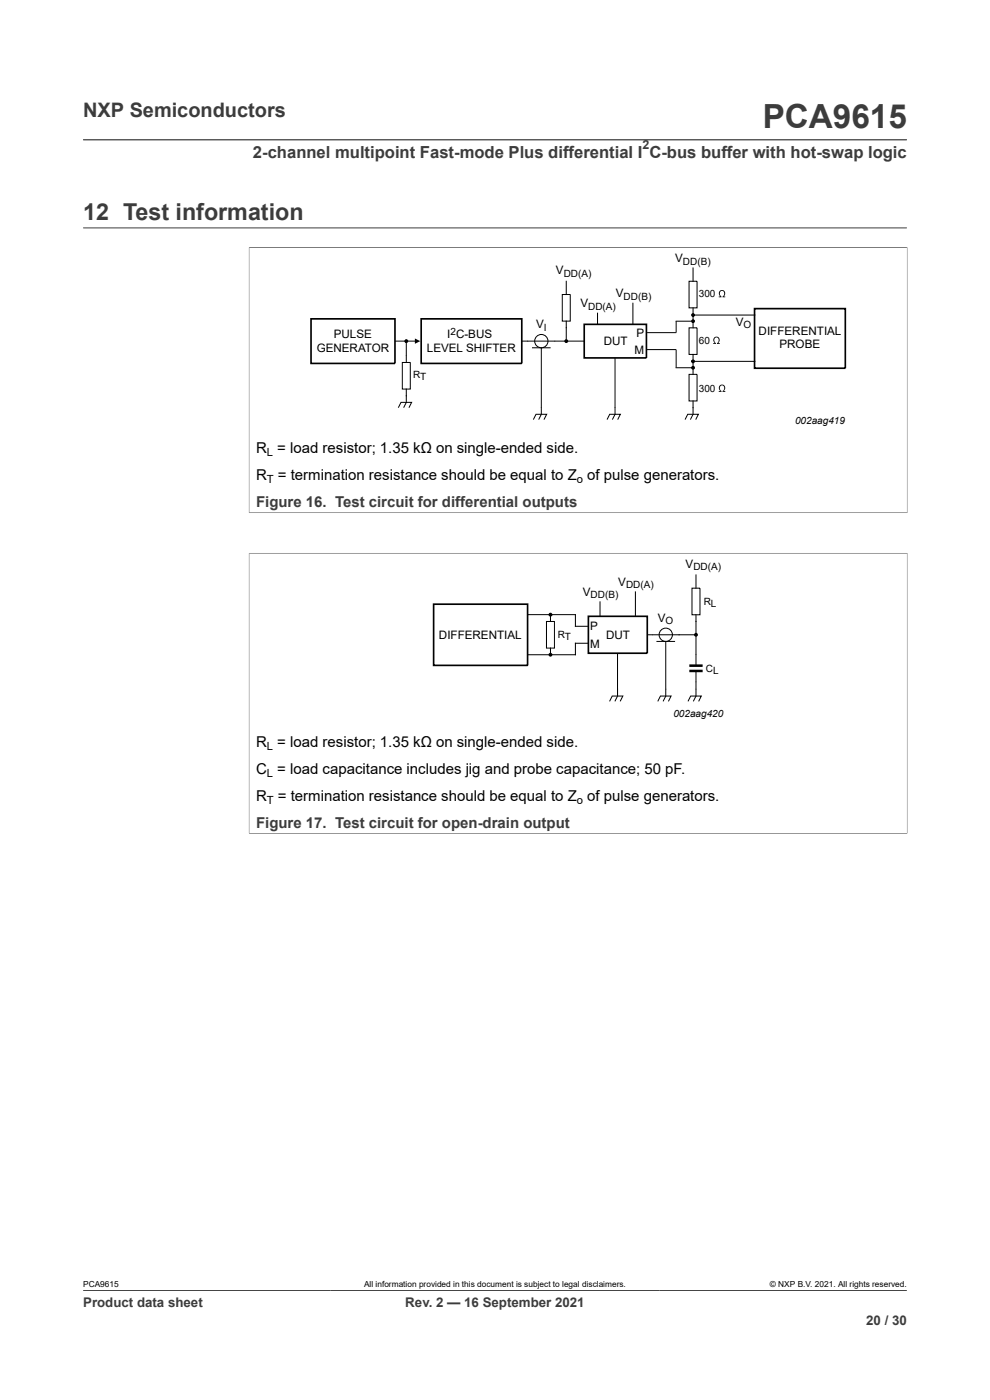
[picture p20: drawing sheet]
<svg xmlns="http://www.w3.org/2000/svg" width="210mm" height="297mm" viewBox="0 0 210 297" stroke-linecap="round" stroke-linejoin="round" font-family="sans-serif">
<defs><g id="words">
<text font-size="7.1" fill="#3c3c3c" x="161.8" y="27.2">PCA9615</text>
<text font-size="4.9" fill="#3c3c3c" x="17.6" y="46.6">12 Test information</text>
<text font-size="4.2" fill="#3c3c3c" x="17.6" y="24.8">NXP Semiconductors</text>
<text font-size="3.5" fill="#3c3c3c" x="53.6" y="33.5">2-channel multipoint Fast-mode Plus differential I C-bus buffer with hot-swap logic</text>
<g font-size="3.2">
<text x="54.3" y="96.2">R = load resistor; 1.35 kΩ on single-ended side.</text>
<text x="54.3" y="101.9">R</text>
<text x="59" y="101.9">= termination resistance should be equal to Z of pulse generators.</text>
<text x="54.3" y="158.5">R = load resistor; 1.35 kΩ on single-ended side.</text>
<text x="54.3" y="164.2">C = load capacitance includes jig and probe capacitance; 50 pF.</text>
<text x="54.3" y="169.9">R</text>
<text x="59" y="169.9">= termination resistance should be equal to Z of pulse generators.</text>
</g>
<g font-size="3.2" fill="#3c3c3c">
<text x="54.3" y="107.6">Figure 16. Test circuit for differential outputs</text>
<text x="54.3" y="175.6">Figure 17. Test circuit for open-drain output</text>
</g>
<g font-size="2.8" fill="#3c3c3c">
<text x="17.6" y="277.3">Product data sheet</text>
<text x="86" y="277.3">Rev. 2 — 16 September 2021</text>
<text x="183.7" y="281">20 / 30</text>
</g>
<text font-size="2.6" fill="#3c3c3c" x="136.3" y="31.6">2</text>
<g font-size="2.5">
<text x="117.9" y="58.2">V</text>
<text x="143.2" y="55.7">V</text>
<text x="123.1" y="65.2">V</text>
<text x="130.6" y="63.1">V</text>
<text x="70.8" y="71.7">PULSE</text>
<text x="94.9" y="71.7">I C-BUS</text>
<text x="113.7" y="69.7">V</text>
<text x="135" y="71.5">P</text>
<text x="156.1" y="69.1">V</text>
<text x="160.9" y="71">DIFFERENTIAL</text>
<text x="67.2" y="74.7">GENERATOR</text>
<text x="90.6" y="74.7">LEVEL SHIFTER</text>
<text x="128.1" y="73.2">DUT</text>
<text x="134.6" y="75.1">M</text>
<text x="165.3" y="73.9">PROBE</text>
<text x="131.1" y="124.3">V</text>
<text x="145.4" y="120.5">V</text>
<text x="123.6" y="126.4">V</text>
<text x="139.6" y="132">V</text>
<text x="93.1" y="135.5">DIFFERENTIAL</text>
<text x="125.2" y="133.7">P</text>
<text x="125.2" y="137.4">M</text>
<text x="128.6" y="135.5">DUT</text>
</g>
<g font-size="2.4">
<text x="56.6" y="96.8">L</text>
<text x="56.6" y="102.5">T</text>
<text x="122.4" y="102.5">o</text>
<text x="56.6" y="159.1">L</text>
<text x="56.6" y="164.8">L</text>
<text x="56.6" y="170.5">T</text>
<text x="122.4" y="170.5">o</text>
</g>
<g font-size="2.1">
<text x="119.6" y="58.7">DD(A)</text>
<text x="144.9" y="56.1">DD(B)</text>
<text x="124.8" y="65.7">DD(A)</text>
<text x="132.3" y="63.6">DD(B)</text>
<text x="148.2" y="63.1">300</text>
<text x="95.6" y="71">2</text>
<text x="115.4" y="70.2">I</text>
<text x="157.7" y="69.6">O</text>
<text x="148.2" y="72.9">60</text>
<text x="87.6" y="80.3">RT</text>
<text x="148.2" y="83.1">300</text>
<text x="168.7" y="89.9">002aag419</text>
<text x="132.8" y="124.8">DD(A)</text>
<text x="147.1" y="121">DD(A)</text>
<text x="125.3" y="126.9">DD(B)</text>
<text x="149.3" y="128.3">RL</text>
<text x="118.3" y="135.3">RT</text>
<text x="141.2" y="132.4">O</text>
<text x="149.7" y="142.5">CL</text>
<text x="142.9" y="152.2">002aag420</text>
</g>
<g font-size="1.8">
<text x="17.6" y="273.1">PCA9615</text>
<text x="77.2" y="273.1">All information provided in this document is subject to legal disclaimers.</text>
<text x="163.3" y="273.1">© NXP B.V. 2021. All rights reserved.</text>
</g>
</g></defs>
<path d="M17.6 29.7h174.8M17.6 48.3h174.8M52.8 52.5h139.7M52.8 52.4v56.4M192.4 52.4v56.4M52.8 108.8h139.7M52.8 117.4h139.7M52.8 117.3v59.6M192.4 117.3v59.6M52.8 176.8h139.7M17.6 273.8h174.8" fill="none" stroke="#3c3c3c" stroke-width=".21"/>
<path d="M66 67.6h17.8v9.5h-17.8zM89.3 67.6h21.4v9.5h-21.4zM123.9 68.8h13.2v7.1h-13.2zM160.1 65.5h19.2v12.6h-19.2zM92 128.2h19.9v13h-19.9zM124.8 130.7h12.5v7.9h-12.5z" fill="none" stroke="#000" stroke-width=".35"/>
<g fill="#000">
<path d="M88 71.8l1.1 .6-1.1 .5zM151.5 71.6a.72 .72 0 0 1 1.1 .1 .72 .72 0 0 1-.3 1.1h.4v.2h-.6v-.2a.57 .57 0 0 0 .4-.8 .57 .57 0 0 0-.9-.2l-.1 .1a.7 .7 0 0 0 .4 .9v.2h-.6v-.2h.3l-.3-.7zM152.7 61.7a.72 .72 0 0 1 1 .1 .72 .72 0 0 1-.2 1.1h.3v.2h-.5v-.2a.57 .57 0 0 0 .4-.8 .57 .57 0 0 0-.9-.2l-.1 .1a.7 .7 0 0 0 .4 .9v.2h-.6v-.2h.3l-.3-.7zM152.7 81.8a.72 .72 0 0 1 1 .1 .72 .72 0 0 1-.2 1h.3v.2h-.5v-.1a.57 .57 0 0 0 .4-.8 .57 .57 0 0 0-.9-.3l-.1 .2a.7 .7 0 0 0 .4 .9v.1h-.6v-.2h.3l-.3-.6z"/>
<circle cx="86.2" cy="72.4" r=".28"/>
<circle cx="120.1" cy="72.4" r=".28"/>
<circle cx="147" cy="76.7" r=".28"/>
<circle cx="147" cy="66.8" r=".28"/>
<circle cx="147" cy="78" r=".28"/>
<circle cx="147" cy="68.1" r=".28"/>
<circle cx="116.8" cy="138.9" r=".28"/>
<circle cx="116.8" cy="130.4" r=".28"/>
<circle cx="147.6" cy="134.7" r=".28"/>
</g>
<g fill="none" stroke="#000" stroke-width=".21">
<path d="M120.1 59.7v2.8M146.2 59.7h1.7v5.6h-1.7zM147 56.8v2.9M83.8 72.4h4.6M85.3 76.9h1.7v5.6h-1.7zM86.2 72.4v4.5M110.7 72.4h13.2M112.9 73.8h3.9M114.8 73.8v14.1l-.5 1.1M119.3 62.5h1.7v5.6h-1.7zM120.1 68.1v4.3M126.7 66.3v2.5"/>
<path d="M130.5 75.9v12l-.6 1.1M134.3 64.2v4.6M137.1 74.2h6.3v3.8h3.6M146.2 69.5h1.7v5.7h-1.7zM146.2 79.4h1.7v5.7h-1.7zM147 68.1h-3.6v2.5h-6.3M147 65.3v4.2M147 75.2v4.2M147 66.8h13.1M147 76.7h13.1M84.5 86.5l.6-1.1h2.2l-.6 1.1M86.2 82.5v2.9l-.6 1.1"/>
<path d="M113.1 89l.6-1.1h2.3l-.6 1.1M128.8 89l.5-1.1h2.3l-.6 1.1M145.3 89l.6-1.1h2.2l-.5 1.1M147 85.1v2.8l-.6 1.1M111.9 130.4h10.2v2.5h2.7M115.9 131.8h1.7v5.7h-1.7zM116.8 130.4v1.4M116.8 137.5v1.4M124.8 136.5h-2.7v2.4h-10.2M127.3 127.6v3.1M131 138.5v9.2l-.6 1.1M134.8 125.5v5.2"/>
<path d="M139.2 136.1h4M141.2 136.1v11.6l-.5 1.1M146.8 124.8h1.7v5.6h-1.7zM147.6 130.4v4.3h-10.3M147.6 122v2.8M147.6 134.7v6.5M129.3 148.8l.6-1.1h2.2l-.5 1.1M139.5 148.8l.6-1.1h2.3l-.6 1.1M145.9 148.8l.6-1.1h2.3l-.6 1.1M147.6 142.3v5.4l-.5 1.1"/>
<circle cx="114.8" cy="72.4" r="1.41"/>
<circle cx="141.2" cy="134.7" r="1.41"/>
</g>
<g fill="none" stroke="#000" stroke-width=".25">
<circle cx="86.2" cy="72.4" r=".28"/>
<circle cx="120.1" cy="72.4" r=".28"/>
<circle cx="147" cy="76.7" r=".28"/>
<circle cx="147" cy="66.8" r=".28"/>
<circle cx="147" cy="78" r=".28"/>
<circle cx="147" cy="68.1" r=".28"/>
<circle cx="116.8" cy="138.9" r=".28"/>
<circle cx="116.8" cy="130.4" r=".28"/>
<circle cx="147.6" cy="134.7" r=".28"/>
</g>
<path d="M146.2 141.2h2.8M146.2 142.3h2.8" fill="none" stroke="#000" stroke-width=".53"/>
<use href="#words"/>
</svg>
